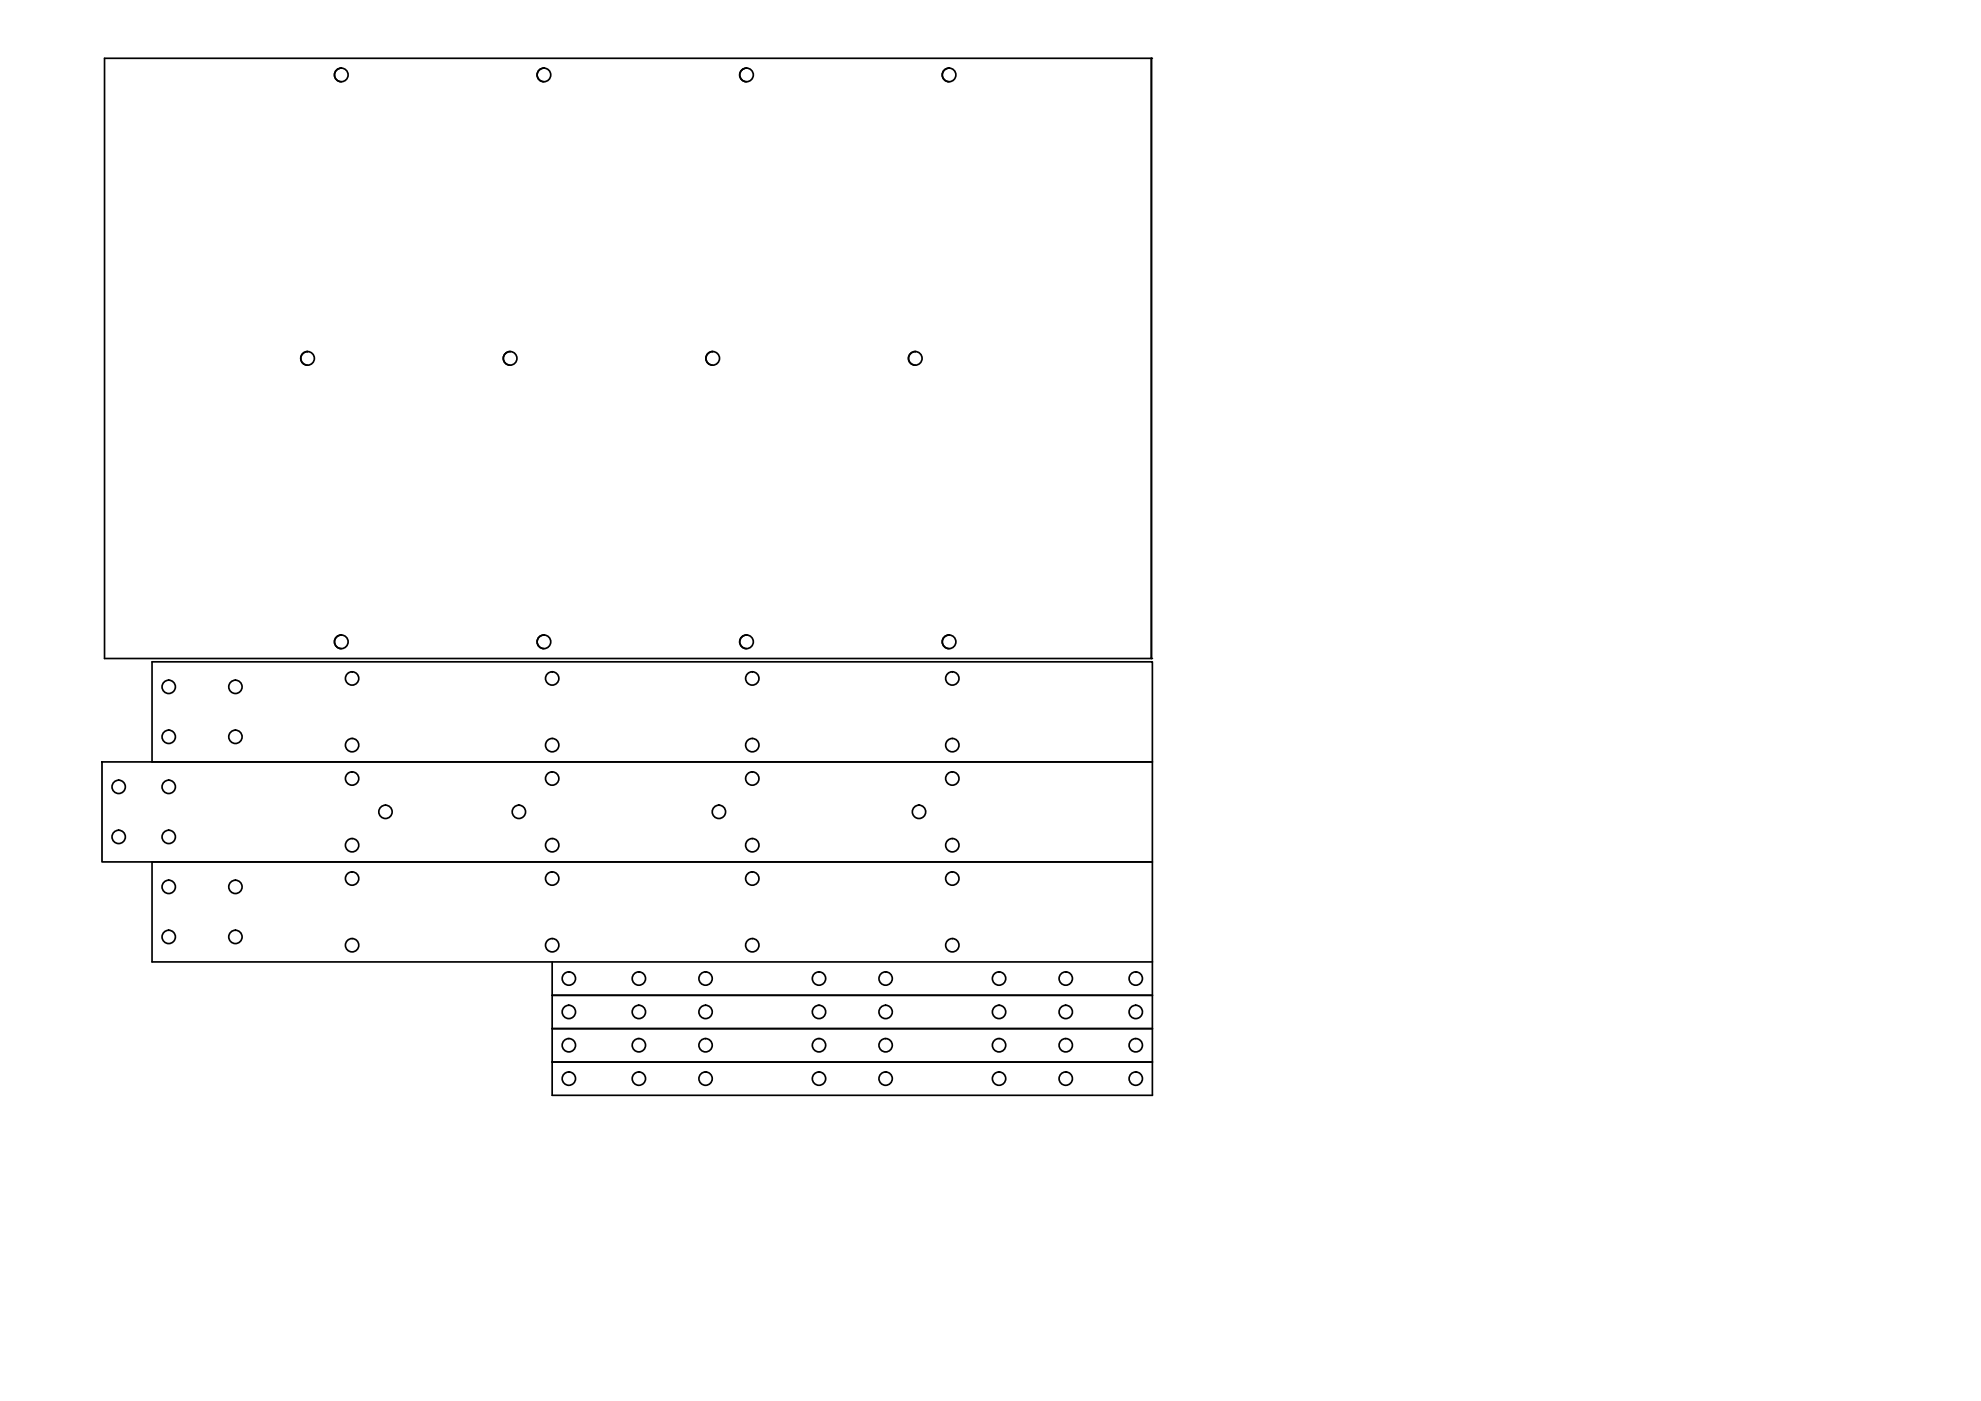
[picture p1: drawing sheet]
<svg xmlns="http://www.w3.org/2000/svg" width="594mm" height="420mm" viewBox="0 0 594 420" stroke-linecap="round" stroke-linejoin="round" font-family="sans-serif">
<!-- layer: Visible -->
<g fill="none" stroke="#000" stroke-width=".51">
<path d="M345.3 17.5v180h-314v-180h314v180M102.4 20.4a2.04 2.04 0 0 0-2.1 2.1 2.04 2.04 0 0 0 2.1 2M163.1 20.4a2.04 2.04 0 0 0-2 2.1 2.04 2.04 0 0 0 2 2M223.9 20.4a2.04 2.04 0 0 0-2.1 2.1 2.04 2.04 0 0 0 2.1 2M284.6 20.4a2.04 2.04 0 0 0-2 2.1 2.04 2.04 0 0 0 2 2M92.2 105.4a2.04 2.04 0 0 0-2 2.1 2.04 2.04 0 0 0 2 2M153 105.4a2.04 2.04 0 0 0-2.1 2.1 2.04 2.04 0 0 0 2.1 2M213.7 105.4a2.04 2.04 0 0 0-2 2.1 2.04 2.04 0 0 0 2 2M274.5 105.4a2.04 2.04 0 0 0-2 2.1 2.04 2.04 0 0 0 2 2M45.6 198.5h300v30h-300zM102.4 190.4a2.04 2.04 0 0 0-2.1 2.1 2.04 2.04 0 0 0 2.1 2M163.1 190.4a2.04 2.04 0 0 0-2 2.1 2.04 2.04 0 0 0 2 2"/>
<path d="M223.9 190.4a2.04 2.04 0 0 0-2.1 2.1 2.04 2.04 0 0 0 2.1 2M284.6 190.4a2.04 2.04 0 0 0-2 2.1 2.04 2.04 0 0 0 2 2M30.6 228.5h315v30h-315zM45.6 258.5h300v30h-300zM165.6 288.5v40h180v-40M165.6 298.5h180M165.6 308.5h180M165.6 318.5h180"/>
<circle cx="102.4" cy="22.5" r="2.04"/>
<circle cx="163.1" cy="22.5" r="2.04"/>
<circle cx="223.9" cy="22.5" r="2.04"/>
<circle cx="284.6" cy="22.5" r="2.04"/>
<circle cx="92.2" cy="107.5" r="2.04"/>
<circle cx="153" cy="107.5" r="2.04"/>
<circle cx="213.7" cy="107.5" r="2.04"/>
<circle cx="274.5" cy="107.5" r="2.04"/>
<circle cx="102.4" cy="192.5" r="2.04"/>
<circle cx="163.1" cy="192.5" r="2.04"/>
<circle cx="223.9" cy="192.5" r="2.04"/>
<circle cx="284.6" cy="192.5" r="2.04"/>
<circle cx="50.6" cy="206" r="2"/>
<circle cx="70.6" cy="206" r="2"/>
<circle cx="105.6" cy="203.5" r="2"/>
<circle cx="165.6" cy="203.5" r="2"/>
<circle cx="225.6" cy="203.5" r="2"/>
<circle cx="285.6" cy="203.5" r="2"/>
<circle cx="35.6" cy="236" r="2"/>
<circle cx="50.6" cy="221" r="2"/>
<circle cx="50.6" cy="236" r="2"/>
<circle cx="70.6" cy="221" r="2"/>
<circle cx="105.6" cy="223.5" r="2"/>
<circle cx="105.6" cy="233.5" r="2"/>
<circle cx="165.6" cy="233.5" r="2"/>
<circle cx="165.6" cy="223.5" r="2"/>
<circle cx="225.6" cy="223.5" r="2"/>
<circle cx="225.6" cy="233.5" r="2"/>
<circle cx="285.6" cy="223.5" r="2"/>
<circle cx="285.6" cy="233.5" r="2"/>
<circle cx="35.6" cy="251" r="2"/>
<circle cx="50.6" cy="251" r="2"/>
<circle cx="105.6" cy="253.5" r="2"/>
<circle cx="115.6" cy="243.5" r="2"/>
<circle cx="155.6" cy="243.5" r="2"/>
<circle cx="165.6" cy="253.5" r="2"/>
<circle cx="215.6" cy="243.5" r="2"/>
<circle cx="225.6" cy="253.5" r="2"/>
<circle cx="275.6" cy="243.5" r="2"/>
<circle cx="285.6" cy="253.5" r="2"/>
<circle cx="50.6" cy="266" r="2"/>
<circle cx="70.6" cy="266" r="2"/>
<circle cx="105.6" cy="263.5" r="2"/>
<circle cx="165.6" cy="263.5" r="2"/>
<circle cx="225.6" cy="263.5" r="2"/>
<circle cx="285.6" cy="263.5" r="2"/>
<circle cx="50.6" cy="281" r="2"/>
<circle cx="70.6" cy="281" r="2"/>
<circle cx="105.6" cy="283.5" r="2"/>
<circle cx="165.6" cy="283.5" r="2"/>
<circle cx="170.6" cy="293.5" r="2"/>
<circle cx="191.6" cy="293.5" r="2"/>
<circle cx="211.6" cy="293.5" r="2"/>
<circle cx="225.6" cy="283.5" r="2"/>
<circle cx="245.6" cy="293.5" r="2"/>
<circle cx="265.6" cy="293.5" r="2"/>
<circle cx="285.6" cy="283.5" r="2"/>
<circle cx="299.6" cy="293.5" r="2"/>
<circle cx="319.6" cy="293.5" r="2"/>
<circle cx="340.6" cy="293.5" r="2"/>
<circle cx="170.6" cy="303.5" r="2"/>
<circle cx="170.6" cy="313.5" r="2"/>
<circle cx="191.6" cy="303.5" r="2"/>
<circle cx="191.6" cy="313.5" r="2"/>
<circle cx="211.6" cy="313.5" r="2"/>
<circle cx="211.6" cy="303.5" r="2"/>
<circle cx="245.6" cy="303.5" r="2"/>
<circle cx="245.6" cy="313.5" r="2"/>
<circle cx="265.6" cy="313.5" r="2"/>
<circle cx="265.6" cy="303.5" r="2"/>
<circle cx="299.6" cy="313.5" r="2"/>
<circle cx="299.6" cy="303.5" r="2"/>
<circle cx="319.6" cy="313.5" r="2"/>
<circle cx="319.6" cy="303.5" r="2"/>
<circle cx="340.6" cy="303.5" r="2"/>
<circle cx="340.6" cy="313.5" r="2"/>
<circle cx="170.6" cy="323.5" r="2"/>
<circle cx="191.6" cy="323.5" r="2"/>
<circle cx="211.6" cy="323.5" r="2"/>
<circle cx="245.6" cy="323.5" r="2"/>
<circle cx="265.6" cy="323.5" r="2"/>
<circle cx="299.6" cy="323.5" r="2"/>
<circle cx="319.6" cy="323.5" r="2"/>
<circle cx="340.6" cy="323.5" r="2"/>
</g>
<g fill="#000">
<circle cx="345.3" cy="17.5" r=".25"/>
<circle cx="345.3" cy="197.5" r=".25"/>
</g>
</svg>
